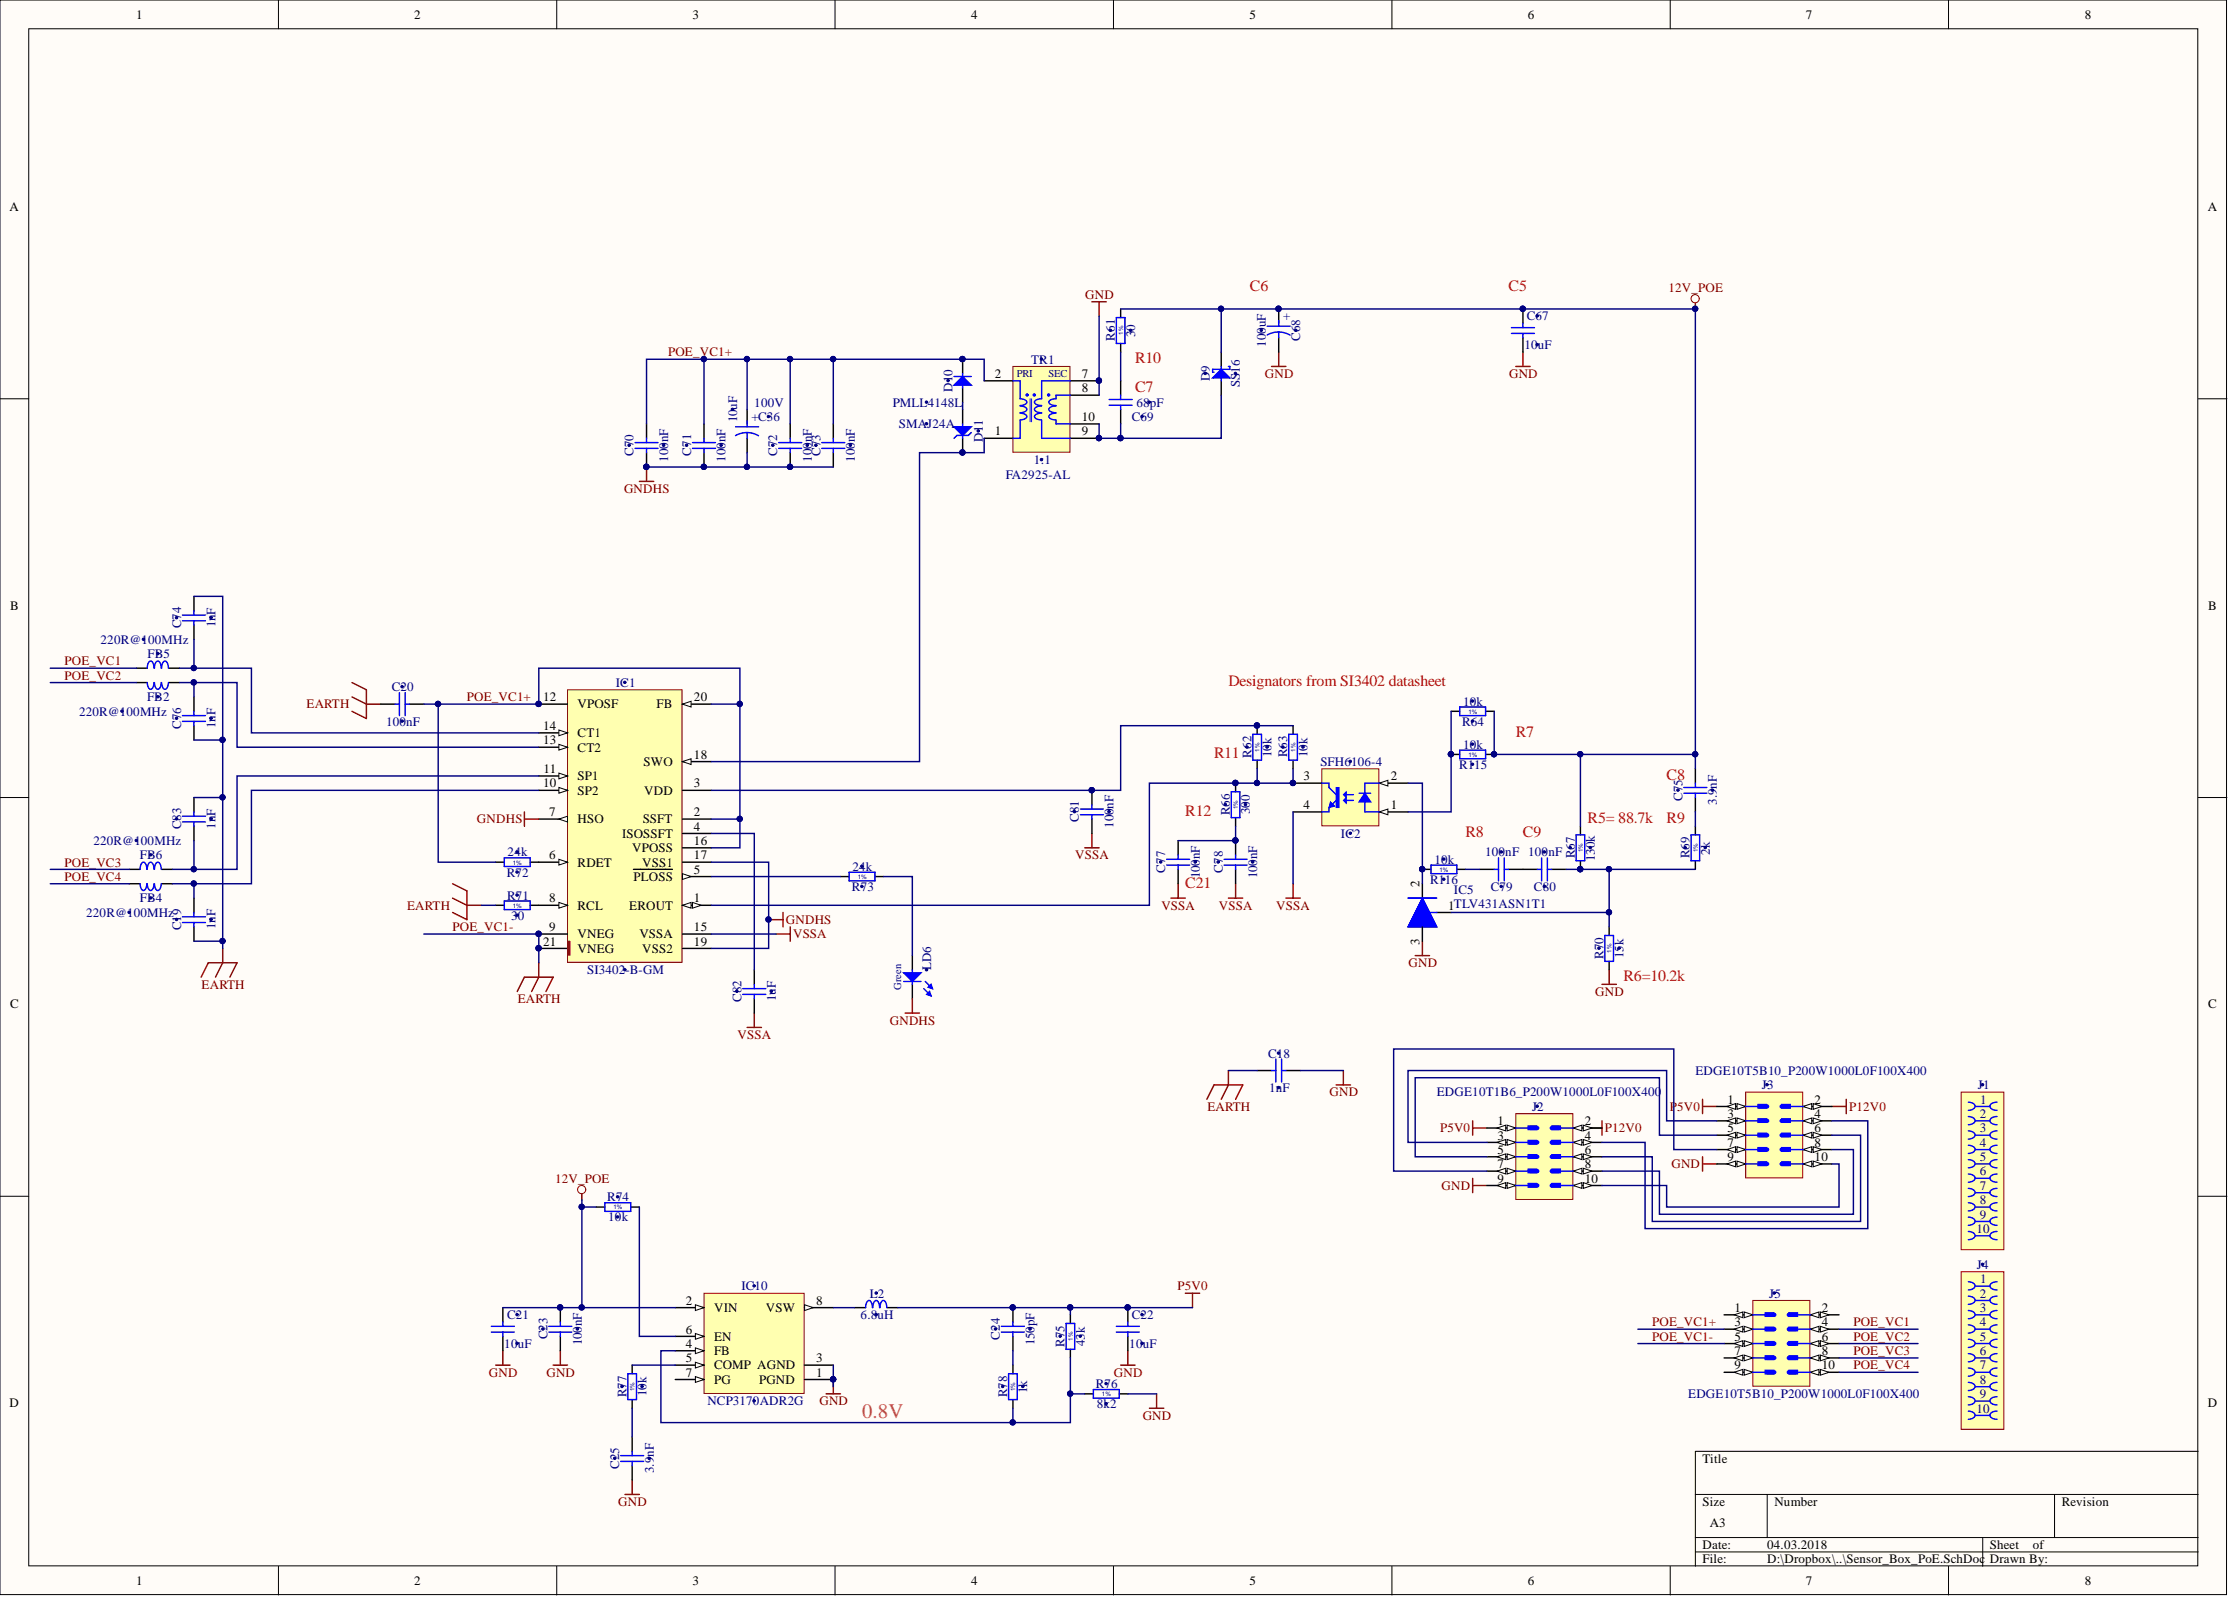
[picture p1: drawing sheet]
<svg xmlns="http://www.w3.org/2000/svg" width="393mm" height="282mm" viewBox="0 0 393 282" stroke-linecap="round" stroke-linejoin="round" font-family="sans-serif">
<defs><g id="words">
<text font-size="3.6" fill="#da2467" x="152.1" y="250.2">0.8V</text>
<g font-size="2.8" fill="#f00">
<text x="220.5" y="51.4">C6</text>
<text x="266.1" y="51.4">C5</text>
<text x="200.2" y="64">R10</text>
<text x="200.2" y="69.1">C7</text>
<text x="216.7" y="121.1">Designators from SI3402 datasheet</text>
<text x="267.4" y="129.9">R7</text>
<text x="214.1" y="133.7">R11</text>
<text x="294" y="137.5">C8</text>
<text x="209.1" y="143.9">R12</text>
<text x="258.5" y="147.7">R8</text>
<text x="268.6" y="147.7">C9</text>
<text x="280" y="145.2">R5= 88.7k</text>
<text x="294" y="145.2">R9</text>
<text x="209.1" y="156.6">C21</text>
<text x="286.4" y="173">R6=10.2k</text>
</g>
<g font-size="2.3">
<text x="24" y="3.3">1</text>
<text x="73.1" y="3.3">2</text>
<text x="122.2" y="3.3">3</text>
<text x="171.3" y="3.3">4</text>
<text x="220.4" y="3.3">5</text>
<text x="269.5" y="3.3">6</text>
<text x="318.6" y="3.3">7</text>
<text x="367.7" y="3.3">8</text>
<text x="1.7" y="37.2">A</text>
<text x="389.4" y="37.2">A</text>
<text x="175.5" y="66.7">2</text>
<text x="190.8" y="66.7">7</text>
<text x="190.8" y="69.2">8</text>
<text x="175.5" y="76.8">1</text>
<text x="190.8" y="74.3">10</text>
<text x="190.8" y="76.8">9</text>
<text x="1.8" y="107.6">B</text>
<text x="389.5" y="107.6">B</text>
<text x="95.8" y="123.7">12</text>
<text x="101.9" y="125">VPOSF</text>
<text x="115.8" y="125">FB</text>
<text x="122.4" y="123.7">20</text>
<text x="95.8" y="131.3">13</text>
<text x="95.8" y="128.8">14</text>
<text x="101.9" y="130">CT1</text>
<text x="95.9" y="136.4">11</text>
<text x="101.9" y="137.6">SP1</text>
<text x="101.9" y="132.6">CT2</text>
<text x="113.5" y="135.1">SWO</text>
<text x="122.4" y="133.8">18</text>
<text x="229.9" y="137.6">3</text>
<text x="245.3" y="137.6">2</text>
<text x="95.8" y="138.9">10</text>
<text x="96.9" y="144">7</text>
<text x="101.9" y="140.2">SP2</text>
<text x="113.6" y="140.2">VDD</text>
<text x="122.4" y="144">2</text>
<text x="122.4" y="138.9">3</text>
<text x="229.9" y="142.7">4</text>
<text x="245.3" y="142.7">1</text>
<text x="101.9" y="145.2">HSO</text>
<text x="109.7" y="147.8">ISOSSFT</text>
<text x="113.4" y="145.2">SSFT</text>
<text x="122.4" y="146.5">4</text>
<text x="122.4" y="149">16</text>
<text x="96.9" y="151.6">6</text>
<text x="101.9" y="152.8">RDET</text>
<text x="111.5" y="150.3">VPOSS</text>
<text x="111.8" y="155.4">PLOSS</text>
<text x="113.3" y="152.8">VSS1</text>
<text x="122.4" y="154.1">5</text>
<text x="122.4" y="151.6">17</text>
<text x="96.9" y="159.2">8</text>
<text x="101.9" y="160.4">RCL</text>
<text x="111" y="160.4">EROUT</text>
<text x="122.4" y="159.2">1</text>
<text x="250.4" y="156.4" transform="rotate(-90 250.4 156.4)">2</text>
<text x="255.5" y="160.4">1TLV431ASN1T1</text>
<text x="95.8" y="166.8">21</text>
<text x="96.9" y="164.2">9</text>
<text x="101.9" y="165.5">VNEG</text>
<text x="112.8" y="165.5">VSSA</text>
<text x="122.4" y="164.2">15</text>
<text x="122.4" y="166.8">19</text>
<text x="250.4" y="166.7" transform="rotate(-90 250.4 166.7)">3</text>
<text x="101.9" y="168">VNEG</text>
<text x="113.3" y="168">VSS2</text>
<text x="1.8" y="177.8">C</text>
<text x="389.5" y="177.8">C</text>
<text x="304.7" y="194.7">1</text>
<text x="304.7" y="197.2">3</text>
<text x="320.1" y="194.7">2</text>
<text x="320.1" y="197.2">4</text>
<text x="264.2" y="198.5">1</text>
<text x="264.2" y="201">3</text>
<text x="264.2" y="203.5">5</text>
<text x="279.5" y="198.5">2</text>
<text x="279.5" y="201">4</text>
<text x="279.5" y="203.5">6</text>
<text x="304.7" y="199.7">5</text>
<text x="304.7" y="202.3">7</text>
<text x="320.1" y="199.7">6</text>
<text x="320.1" y="202.3">8</text>
<text x="264.2" y="206.1">7</text>
<text x="264.2" y="208.6">9</text>
<text x="279.5" y="206.1">8</text>
<text x="279.5" y="208.6">10</text>
<text x="304.7" y="204.8">9</text>
<text x="320.1" y="204.8">10</text>
<text x="121" y="230.1">2</text>
<text x="126" y="231.4">VIN</text>
<text x="135.1" y="231.4">VSW</text>
<text x="143.9" y="230.1">8</text>
<text x="306" y="231.4">1</text>
<text x="306" y="233.9">3</text>
<text x="321.3" y="231.4">2</text>
<text x="321.3" y="233.9">4</text>
<text x="121" y="237.8">4</text>
<text x="121" y="235.2">6</text>
<text x="126" y="239">FB</text>
<text x="126" y="236.5">EN</text>
<text x="306" y="236.5">5</text>
<text x="306" y="239">7</text>
<text x="321.3" y="236.5">6</text>
<text x="321.3" y="239">8</text>
<text x="121" y="242.8">7</text>
<text x="121" y="240.3">5</text>
<text x="126" y="244.1">PG</text>
<text x="126" y="241.6">COMP AGND</text>
<text x="133.9" y="244.1">PGND</text>
<text x="143.9" y="242.8">1</text>
<text x="143.9" y="240.3">3</text>
<text x="306" y="241.6">9</text>
<text x="321.3" y="241.6">10</text>
<text x="1.7" y="248.2">D</text>
<text x="389.4" y="248.2">D</text>
<text x="300.3" y="258">Title</text>
<text x="300.3" y="265.6">Size</text>
<text x="301.6" y="269.4">A3</text>
<text x="313" y="265.6">Number</text>
<text x="363.7" y="265.6">Revision</text>
<text x="300.3" y="273.2">Date:</text>
<text x="300.3" y="275.8">File:</text>
<text x="311.7" y="273.2">04.03.2018</text>
<text x="311.7" y="275.8">D:\Dropbox\..\Sensor_Box_PoE.SchDoc</text>
<text x="351" y="273.2">Sheet</text>
<text x="351" y="275.8">Drawn By:</text>
<text x="358.6" y="273.2">of</text>
<text x="24" y="279.6">1</text>
<text x="73.1" y="279.6">2</text>
<text x="122.2" y="279.6">3</text>
<text x="171.3" y="279.6">4</text>
<text x="220.4" y="279.6">5</text>
<text x="269.5" y="279.6">6</text>
<text x="318.6" y="279.6">7</text>
<text x="367.7" y="279.6">8</text>
</g>
<g font-size="2.3" fill="#800000">
<text x="191.4" y="52.7">GND</text>
<text x="294.3" y="51.5">12V_POE</text>
<text x="117.8" y="62.9">POE_VC1+</text>
<text x="223.1" y="66.7">GND</text>
<text x="266.2" y="66.7">GND</text>
<text x="110.1" y="86.9">GNDHS</text>
<text x="11.4" y="117.4">POE_VC1</text>
<text x="11.4" y="119.9">POE_VC2</text>
<text x="54.1" y="125">EARTH</text>
<text x="82.4" y="123.7">POE_VC1+</text>
<text x="84.1" y="145.2">GNDHS</text>
<text x="11.4" y="152.8">POE_VC3</text>
<text x="11.4" y="155.4">POE_VC4</text>
<text x="189.6" y="151.6">VSSA</text>
<text x="71.8" y="160.4">EARTH</text>
<text x="204.9" y="160.4">VSSA</text>
<text x="215" y="160.4">VSSA</text>
<text x="225.1" y="160.4">VSSA</text>
<text x="79.8" y="164.2">POE_VC1-</text>
<text x="138.6" y="163">GNDHS</text>
<text x="139.9" y="165.5">VSSA</text>
<text x="248.4" y="170.6">GND</text>
<text x="35.6" y="174.4">EARTH</text>
<text x="91.3" y="176.9">EARTH</text>
<text x="281.4" y="175.7">GND</text>
<text x="130.1" y="183.3">VSSA</text>
<text x="157" y="180.7">GNDHS</text>
<text x="213" y="195.9">EARTH</text>
<text x="234.5" y="193.4">GND</text>
<text x="294.6" y="195.9">P5V0</text>
<text x="326.2" y="195.9">P12V0</text>
<text x="254" y="199.7">P5V0</text>
<text x="283.1" y="199.7">P12V0</text>
<text x="97.9" y="208.6">12V_POE</text>
<text x="254.3" y="209.9">GND</text>
<text x="294.8" y="206.1">GND</text>
<text x="207.7" y="227.6">P5V0</text>
<text x="291.4" y="233.9">POE_VC1+</text>
<text x="326.9" y="233.9">POE_VC1</text>
<text x="291.4" y="236.5">POE_VC1-</text>
<text x="326.9" y="236.5">POE_VC2</text>
<text x="326.9" y="239">POE_VC3</text>
<text x="86.2" y="242.8">GND</text>
<text x="96.4" y="242.8">GND</text>
<text x="196.5" y="242.8">GND</text>
<text x="326.9" y="241.6">POE_VC4</text>
<text x="144.5" y="247.9">GND</text>
<text x="201.6" y="250.4">GND</text>
<text x="109.1" y="265.6">GND</text>
</g>
<g font-size="2.3" fill="#000080">
<text x="200.2" y="59.4" transform="rotate(-90 200.2 59.4)">30</text>
<text x="226.3" y="56.5">+</text>
<text x="269.3" y="56.5">C67</text>
<text x="181.9" y="64.1">TR1</text>
<text x="196.7" y="60.1" transform="rotate(-90 196.7 60.1)">R61</text>
<text x="223.3" y="61.2" transform="rotate(-90 223.3 61.2)">100uF</text>
<text x="229.4" y="60.2" transform="rotate(-90 229.4 60.2)">C68</text>
<text x="268.9" y="61.6">10uF</text>
<text x="133" y="71.7">100V</text>
<text x="157.5" y="71.7">PMLL4148L</text>
<text x="168" y="69.1" transform="rotate(-90 168 69.1)">D10</text>
<text x="200.5" y="71.7">68pF</text>
<text x="213.4" y="67.3" transform="rotate(-90 213.4 67.3)">D9</text>
<text x="218.7" y="68.3" transform="rotate(-90 218.7 68.3)">SS16</text>
<text x="130" y="74.5" transform="rotate(-90 130 74.5)">10uF</text>
<text x="132.5" y="74.3">+C36</text>
<text x="158.6" y="75.5">SMAJ24A</text>
<text x="173.3" y="77.9" transform="rotate(-90 173.3 77.9)">D11</text>
<text x="199.6" y="74.3">C69</text>
<text x="111.8" y="80.4" transform="rotate(-90 111.8 80.4)">C70</text>
<text x="117.8" y="81.5" transform="rotate(-90 117.8 81.5)">100nF</text>
<text x="121.9" y="80.4" transform="rotate(-90 121.9 80.4)">C71</text>
<text x="128" y="81.5" transform="rotate(-90 128 81.5)">100nF</text>
<text x="137.1" y="80.4" transform="rotate(-90 137.1 80.4)">C72</text>
<text x="143.2" y="81.5" transform="rotate(-90 143.2 81.5)">100nF</text>
<text x="144.7" y="80.4" transform="rotate(-90 144.7 80.4)">C73</text>
<text x="150.8" y="81.5" transform="rotate(-90 150.8 81.5)">100nF</text>
<text x="182.4" y="81.9">1:1</text>
<text x="177.4" y="84.4">FA2925-AL</text>
<text x="17.7" y="113.6">220R@100MHz</text>
<text x="31.9" y="110.9" transform="rotate(-90 31.9 110.9)">C74</text>
<text x="38" y="110.7" transform="rotate(-90 38 110.7)">1nF</text>
<text x="26" y="116.1">FB5</text>
<text x="25.9" y="123.7">FB2</text>
<text x="69.1" y="121.9">C20</text>
<text x="108.6" y="121.2">IC1</text>
<text x="258.1" y="124.5">10k</text>
<text x="13.9" y="126.2">220R@100MHz</text>
<text x="31.9" y="128.6" transform="rotate(-90 31.9 128.6)">C76</text>
<text x="38" y="128.4" transform="rotate(-90 38 128.4)">1nF</text>
<text x="68.1" y="128">100nF</text>
<text x="257.9" y="128">R64</text>
<text x="220.7" y="133.7" transform="rotate(-90 220.7 133.7)">R62</text>
<text x="224.3" y="133.5" transform="rotate(-90 224.3 133.5)">10k</text>
<text x="227.1" y="133.6" transform="rotate(-90 227.1 133.6)">R63</text>
<text x="230.6" y="133.5" transform="rotate(-90 230.6 133.5)">10k</text>
<text x="232.9" y="135.1">SFH6106-4</text>
<text x="257.4" y="135.6">R115</text>
<text x="258.1" y="132.1">10k</text>
<text x="216.9" y="143.8" transform="rotate(-90 216.9 143.8)">R66</text>
<text x="220.5" y="143.6" transform="rotate(-90 220.5 143.6)">300</text>
<text x="296.8" y="141.3" transform="rotate(-90 296.8 141.3)">C75</text>
<text x="302.8" y="142" transform="rotate(-90 302.8 142)">3.9nF</text>
<text x="16.5" y="149">220R@100MHz</text>
<text x="31.9" y="146.3" transform="rotate(-90 31.9 146.3)">C83</text>
<text x="38" y="146.2" transform="rotate(-90 38 146.2)">1nF</text>
<text x="190.3" y="145" transform="rotate(-90 190.3 145)">C81</text>
<text x="196.4" y="146.1" transform="rotate(-90 196.4 146.1)">100nF</text>
<text x="236.5" y="147.8">IC2</text>
<text x="24.7" y="151.6">FB6</text>
<text x="89.4" y="154.6">R72</text>
<text x="89.5" y="151.1">24k</text>
<text x="150.4" y="153.6">24k</text>
<text x="205.5" y="153.9" transform="rotate(-90 205.5 153.9)">C77</text>
<text x="211.6" y="155" transform="rotate(-90 211.6 155)">100nF</text>
<text x="215.7" y="153.9" transform="rotate(-90 215.7 153.9)">C78</text>
<text x="221.7" y="155" transform="rotate(-90 221.7 155)">100nF</text>
<text x="252.2" y="155.9">R116</text>
<text x="253" y="152.3">10k</text>
<text x="262" y="151.1">100nF 100nF</text>
<text x="277.8" y="151.4" transform="rotate(-90 277.8 151.4)">R67</text>
<text x="281.3" y="151.8" transform="rotate(-90 281.3 151.8)">130k</text>
<text x="298" y="151.4" transform="rotate(-90 298 151.4)">R69</text>
<text x="301.6" y="150.7" transform="rotate(-90 301.6 150.7)">2k</text>
<text x="15.2" y="161.7">220R@100MHz</text>
<text x="24.7" y="159.2">FB4</text>
<text x="89.5" y="158.7">R71</text>
<text x="150.3" y="157.2">R73</text>
<text x="256.5" y="157.7">IC5</text>
<text x="263" y="157.2">C79</text>
<text x="270.6" y="157.2">C80</text>
<text x="31.9" y="164.1" transform="rotate(-90 31.9 164.1)">C19</text>
<text x="38" y="163.9" transform="rotate(-90 38 163.9)">1nF</text>
<text x="90.1" y="162.2">30</text>
<text x="103.6" y="171.9">SI3402-B-GM</text>
<text x="164.2" y="171.1" transform="rotate(-90 164.2 171.1)">LD6</text>
<text x="282.8" y="169.1" transform="rotate(-90 282.8 169.1)">R70</text>
<text x="286.4" y="169" transform="rotate(-90 286.4 169)">15k</text>
<text x="130.8" y="176.8" transform="rotate(-90 130.8 176.8)">C82</text>
<text x="136.9" y="176.6" transform="rotate(-90 136.9 176.6)">1uF</text>
<text x="223.7" y="186.6">C18</text>
<text x="299" y="189.6">EDGE10T5B10_P200W1000L0F100X400</text>
<text x="223.9" y="192.6">1nF</text>
<text x="253.4" y="193.4">EDGE10T1B6_P200W1000L0F100X400</text>
<text x="270.2" y="195.9">J2</text>
<text x="310.8" y="192.1">J3</text>
<text x="348.9" y="192.1">J1</text>
<text x="349.2" y="197.2">2</text>
<text x="349.3" y="194.7">1</text>
<text x="349.2" y="199.7">3</text>
<text x="349.2" y="202.3">4</text>
<text x="349.2" y="204.8">5</text>
<text x="349.2" y="207.3">6</text>
<text x="349.2" y="209.9">7</text>
<text x="107.1" y="211.9">R74</text>
<text x="107.3" y="215.4">10k</text>
<text x="349.2" y="212.4">8</text>
<text x="349.2" y="214.9">9</text>
<text x="348.6" y="217.5">10</text>
<text x="130.8" y="227.6">IC10</text>
<text x="348.7" y="223.8">J4</text>
<text x="349.3" y="226.3">1</text>
<text x="89.5" y="232.7">C21</text>
<text x="151.8" y="232.7">6.8uH</text>
<text x="153.4" y="228.9">L2</text>
<text x="199.6" y="232.7">C22</text>
<text x="312.1" y="228.9">J5</text>
<text x="349.2" y="228.9">2</text>
<text x="349.2" y="231.4">3</text>
<text x="349.2" y="233.9">4</text>
<text x="89" y="237.8">10uF</text>
<text x="96.6" y="236.2" transform="rotate(-90 96.6 236.2)">C23</text>
<text x="102.6" y="237.3" transform="rotate(-90 102.6 237.3)">100nF</text>
<text x="176.4" y="236.3" transform="rotate(-90 176.4 236.3)">C24</text>
<text x="182.5" y="237.3" transform="rotate(-90 182.5 237.3)">150pF</text>
<text x="187.8" y="237.6" transform="rotate(-90 187.8 237.6)">R75</text>
<text x="191.3" y="237.4" transform="rotate(-90 191.3 237.4)">43k</text>
<text x="199.2" y="237.8">10uF</text>
<text x="349.2" y="236.5">5</text>
<text x="349.2" y="239">6</text>
<text x="181.2" y="245.8" transform="rotate(-90 181.2 245.8)">1k</text>
<text x="193.3" y="244.8">R76</text>
<text x="349.2" y="241.6">7</text>
<text x="349.2" y="244.1">8</text>
<text x="110.5" y="246.5" transform="rotate(-90 110.5 246.5)">R77</text>
<text x="114" y="246.3" transform="rotate(-90 114 246.3)">10k</text>
<text x="124.8" y="247.9">NCP3170ADR2G</text>
<text x="177.7" y="246.5" transform="rotate(-90 177.7 246.5)">R78</text>
<text x="193.4" y="248.4">8k2</text>
<text x="297.8" y="246.6">EDGE10T5B10_P200W1000L0F100X400</text>
<text x="348.6" y="249.2">10</text>
<text x="349.2" y="246.6">9</text>
<text x="109.2" y="259.1" transform="rotate(-90 109.2 259.1)">C25</text>
<text x="115.3" y="259.9" transform="rotate(-90 115.3 259.9)">3.9nF</text>
</g>
<g font-size="1.9" fill="#000080">
<text x="179.3" y="66.5">PRI</text>
<text x="184.9" y="66.5">SEC</text>
<text x="159" y="174.6" transform="rotate(-90 159 174.6)">Green</text>
</g>
<g font-size="1.1" fill="#000080">
<text x="198.1" y="59.1" transform="rotate(-90 198.1 59.1)">1%</text>
<text x="259" y="125.9">1%</text>
<text x="222.2" y="132.6" transform="rotate(-90 222.2 132.6)">1%</text>
<text x="228.5" y="132.6" transform="rotate(-90 228.5 132.6)">1%</text>
<text x="259" y="133.5">1%</text>
<text x="218.4" y="142.7" transform="rotate(-90 218.4 142.7)">1%</text>
<text x="90.5" y="152.5">1%</text>
<text x="151.3" y="155">1%</text>
<text x="253.9" y="153.8">1%</text>
<text x="279.2" y="150.3" transform="rotate(-90 279.2 150.3)">1%</text>
<text x="299.5" y="150.3" transform="rotate(-90 299.5 150.3)">1%</text>
<text x="90.5" y="160.1">1%</text>
<text x="284.3" y="168" transform="rotate(-90 284.3 168)">1%</text>
<text x="108.2" y="213.3">1%</text>
<text x="189.2" y="236.5" transform="rotate(-90 189.2 236.5)">1%</text>
<text x="111.9" y="245.4" transform="rotate(-90 111.9 245.4)">1%</text>
<text x="179.1" y="245.4" transform="rotate(-90 179.1 245.4)">1%</text>
<text x="194.4" y="246.3">1%</text>
</g>
</g></defs>
<g fill="#fffcf8" stroke="#000" stroke-width=".18">
<path d="M0 0h392.7v281.3h-392.7z"/>
<path d="M5.1 5.1h382.6v271.1h-382.6z"/>
</g>
<g fill="none" stroke="#000" stroke-width=".18">
<path d="M49.1 0v5.1M98.2 0v5.1M147.3 0v5.1M196.4 0v5.1M245.5 0v5.1M294.6 0v5.1M343.7 0v5.1M0 70.3h5.1M387.7 70.3h5.1M0 140.7h5.1M387.7 140.7h5.1M0 211h5.1"/>
<path d="M387.7 211h5.1M387.7 256h-88.7v20.3M49.1 276.3v5M98.2 276.3v5M147.3 276.3v5M196.4 276.3v5M245.5 276.3v5M294.6 276.3v5M299 263.6h88.7M299 271.2h88.7M299 273.7h88.7M311.7 263.6v7.6"/>
<path d="M343.7 276.3v5M349.7 271.2v5.1M362.4 263.6v7.6"/>
</g>
<g fill="none" stroke="#800000" stroke-width=".25">
<path d="M192.6 53.2h2.5M193.9 53.2v2.6M267.4 64.6h2.5M268.6 62.1v2.5M62.1 120.4l2.5 1.3v5l-2.5-1.2M62.1 122.9l2.5 1.3h2.6M79.8 155.9l2.6 1.3v5l-2.6-1.2M79.8 158.4l2.6 1.3h2.5M191.3 149.5h2.6M192.6 147v2.5M206.5 158.4h2.6M207.8 155.9v2.5"/>
<path d="M216.7 158.4h2.5M217.9 155.9v2.5M226.8 158.4h2.6M228.1 155.9v2.5M91.2 174.9l1.3-2.5h5.1l-1.3 2.5M95 169.8v2.6l-1.2 2.5M133 178.7v2.5M249.6 168.6h2.6M250.9 166v2.6M282.6 173.6h2.5M283.8 171.1v2.5M131.8 181.2h2.5"/>
<path d="M212.9 193.9l1.2-2.5h5.1l-1.3 2.5M216.7 188.8v2.6l-1.3 2.5M235.7 191.4h2.5M237 188.8v2.6"/>
</g>
<path d="M248.4 158.4h5" fill="none" stroke="#00f" stroke-width=".18"/>
<path d="M250.9 158.4l2.5 5.1h-5z" fill="#00f"/>
<path d="M250.9 158.4l2.5 5.1h-5z" fill="none" stroke="#00f" stroke-width=".18"/>
<g fill="none" stroke="#000" stroke-width=".25">
<path d="M250.9 155.9v2.5M250.9 163.5v2.5M253.4 161h2.6M105.2 212.9h1.5M111.3 212.9h1.5M88.7 230.7v2.5M88.7 235.7v2.6M98.8 230.7v2.5M98.8 235.7v2.6M178.7 230.7v2.5M178.7 235.7v2.6M188.8 231.9v1.5"/>
<path d="M188.8 238v1.5M178.7 240.8v1.5M178.7 246.9v1.5M191.3 245.9h1.6M197.4 245.9h1.5"/>
</g>
<g fill="none" stroke="#00f" stroke-width=".25">
<path d="M248.4 158.4h5M250.9 158.4l2.5 5.1h-5zM250.9 161h2.5M106.7 212.2h4.6v1.5h-4.6zM86.7 233.9h4M86.7 235h4M88.7 233.2v.7M88.7 235v.7M96.8 233.9h4.1M96.8 235h4.1M98.8 233.2v.7M98.8 235v.7"/>
<path d="M176.6 233.9h4.1M176.6 235h4.1M178.7 233.2v.7M178.7 235v.7M188 233.4h1.6v4.6h-1.6zM177.9 242.3h1.5v4.6h-1.5zM192.9 245.1h4.5v1.5h-4.5z"/>
</g>
<g fill="none" stroke="#800000" stroke-width=".25">
<path d="M299 53.5v1M224.3 64.6h2.5M225.5 62.1v2.5M259.8 199h2.5M259.8 197.7v2.5M280 199h2.6M282.6 197.7v2.5M300.3 195.2h2.5M300.3 193.9v2.5M323.1 195.2h2.6M325.7 193.9v2.5M102.6 210.6v1"/>
<path d="M259.8 207.8v2.6M259.8 209.1h2.5M300.3 204v2.6M300.3 205.3h2.5M88.7 238.3v2.5M98.8 238.3v2.5M198.9 238.3v2.5M209.1 228.1h2.5M210.3 228.1v2.6M87.4 240.8h2.6M97.6 240.8h2.5M145.7 245.9h2.6"/>
<path d="M147 243.3v2.6M197.7 240.8h2.5M202.7 248.4h2.6M204 245.9v2.5M110.2 263.6h2.6M111.5 261.1v2.5"/>
</g>
<g fill="none" stroke="#800000" stroke-width=".18">
<circle cx="299" cy="52.7" r=".72"/>
<circle cx="102.6" cy="209.8" r=".72"/>
</g>
<g fill="#000080" stroke="#000080" stroke-width=".18">
<circle cx="299" cy="54.5" r=".47"/>
<circle cx="146.9" cy="243.3" r=".47"/>
<circle cx="108.9" cy="211.1" r=".22"/>
<circle cx="108.9" cy="214.6" r=".22"/>
<circle cx="178.6" cy="230.6" r=".47"/>
<circle cx="175.6" cy="234.4" r=".22"/>
<circle cx="181.7" cy="234.4" r=".22"/>
<circle cx="91.2" cy="231.9" r=".22"/>
<circle cx="91.2" cy="237" r=".22"/>
<circle cx="98.8" cy="230.6" r=".47"/>
<circle cx="95.8" cy="234.4" r=".22"/>
<circle cx="101.8" cy="234.4" r=".22"/>
<circle cx="195.1" cy="244" r=".22"/>
<circle cx="195.1" cy="247.6" r=".22"/>
<circle cx="187" cy="235.7" r=".22"/>
<circle cx="190.5" cy="235.7" r=".22"/>
<circle cx="176.9" cy="244.6" r=".22"/>
<circle cx="180.4" cy="244.6" r=".22"/>
</g>
<path d="M124.2 228.1h17.6v17.7h-17.6z" fill="#ffffb0" stroke="#800000" stroke-width=".18"/>
<path d="M119.1 230.7h5.1" fill="none" stroke="#000" stroke-width=".25"/>
<path d="M122.7 230.1l1.5 .6-1.5 .5z" fill="#fffcf8"/>
<path d="M122.7 230.1l1.5 .6-1.5 .5z" fill="none" stroke="#000" stroke-width=".18"/>
<path d="M119.1 238.3h5.1" fill="none" stroke="#000" stroke-width=".25"/>
<path d="M122.7 237.8l1.5 .5-1.5 .5z" fill="#fffcf8"/>
<path d="M122.7 237.8l1.5 .5-1.5 .5z" fill="none" stroke="#000" stroke-width=".18"/>
<path d="M141.9 230.7h5.1" fill="none" stroke="#000" stroke-width=".25"/>
<path d="M141.9 230.1l1.5 .6-1.5 .5z" fill="#fffcf8"/>
<path d="M141.9 230.1l1.5 .6-1.5 .5z" fill="none" stroke="#000" stroke-width=".18"/>
<path d="M119.1 243.3h5.1M141.9 243.3h5.1" fill="none" stroke="#000" stroke-width=".25"/>
<circle cx="146.9" cy="243.3" r=".47" fill="#000080" stroke="#000080" stroke-width=".18"/>
<path d="M122.7 242.8l1.5 .5-1.5 .5z" fill="#fffcf8"/>
<path d="M122.7 242.8l1.5 .5-1.5 .5z" fill="none" stroke="#000" stroke-width=".18"/>
<path d="M119.1 240.8h5.1" fill="none" stroke="#000" stroke-width=".25"/>
<path d="M122.7 240.3l1.5 .5-1.5 .5z" fill="#fffcf8"/>
<path d="M122.7 240.3l1.5 .5-1.5 .5z" fill="none" stroke="#000" stroke-width=".18"/>
<path d="M119.1 235.7h5.1M141.9 240.8h5.1" fill="none" stroke="#000" stroke-width=".25"/>
<path d="M122.7 235.2l1.5 .5-1.5 .5z" fill="#fffcf8"/>
<path d="M122.7 235.2l1.5 .5-1.5 .5z" fill="none" stroke="#000" stroke-width=".18"/>
<g fill="#000080" stroke="#000080" stroke-width=".18">
<circle cx="133" cy="226.8" r=".22"/>
<circle cx="133" cy="247.1" r=".22"/>
<circle cx="146.9" cy="243.3" r=".47"/>
<circle cx="109.7" cy="244.6" r=".22"/>
<circle cx="113.2" cy="244.6" r=".22"/>
<circle cx="108.4" cy="257.2" r=".22"/>
<circle cx="114.5" cy="257.2" r=".22"/>
<circle cx="154.6" cy="228.1" r=".22"/>
<circle cx="154.6" cy="231.9" r=".22"/>
<circle cx="226.3" cy="131.8" r=".22"/>
<circle cx="229.8" cy="131.8" r=".22"/>
<circle cx="221.7" cy="128" r=".47"/>
<circle cx="219.9" cy="131.8" r=".22"/>
<circle cx="223.5" cy="131.8" r=".22"/>
<circle cx="204.7" cy="152" r=".22"/>
<circle cx="210.8" cy="152" r=".22"/>
<circle cx="217.9" cy="148.2" r=".47"/>
<circle cx="214.9" cy="152" r=".22"/>
<circle cx="220.9" cy="152" r=".22"/>
<circle cx="192.6" cy="139.4" r=".47"/>
<circle cx="189.5" cy="143.2" r=".22"/>
<circle cx="195.6" cy="143.2" r=".22"/>
<circle cx="264.8" cy="156.4" r=".22"/>
<circle cx="264.8" cy="150.3" r=".22"/>
<circle cx="272.4" cy="156.4" r=".22"/>
<circle cx="272.4" cy="150.3" r=".22"/>
<circle cx="296" cy="139.4" r=".22"/>
<circle cx="302" cy="139.4" r=".22"/>
<circle cx="297.2" cy="149.5" r=".22"/>
<circle cx="300.8" cy="149.5" r=".22"/>
<circle cx="282" cy="167.3" r=".22"/>
<circle cx="285.6" cy="167.3" r=".22"/>
<circle cx="278.7" cy="153.3" r=".47"/>
<circle cx="277" cy="149.5" r=".22"/>
<circle cx="280.5" cy="149.5" r=".22"/>
<circle cx="217.9" cy="138.1" r=".47"/>
<circle cx="216.1" cy="141.9" r=".22"/>
<circle cx="219.7" cy="141.9" r=".22"/>
<circle cx="130" cy="174.9" r=".22"/>
<circle cx="136.1" cy="174.9" r=".22"/>
<circle cx="91.2" cy="157.9" r=".22"/>
<circle cx="91.2" cy="161.4" r=".22"/>
<circle cx="91.2" cy="153.8" r=".22"/>
<circle cx="91.2" cy="150.3" r=".22"/>
<circle cx="152" cy="156.4" r=".22"/>
<circle cx="152" cy="152.8" r=".22"/>
<circle cx="195.9" cy="58.3" r=".22"/>
<circle cx="199.4" cy="58.3" r=".22"/>
<circle cx="201.4" cy="73.5" r=".22"/>
<circle cx="202.7" cy="70.9" r=".22"/>
</g>
<g fill="none" stroke="#000" stroke-width=".25">
<path d="M197.7 54.5v1.5M197.7 60.6v1.5M197.7 67.2v2.5M197.7 72.2v2.6M215.4 62.1v2.5M215.4 67.2v2.5M192.6 139.4v2.5M217.9 138.1v1.6M221.7 128v1.5M221.7 134.1v1.5M228.1 128v1.5M228.1 134.1v1.5"/>
<path d="M299 135.6v2.5M87.4 159.7h1.6M87.4 152.1h1.6M93.5 159.7h1.5M93.5 152.1h1.5M148.3 154.6h1.5M154.3 154.6h1.6M192.6 144.5v2.5M207.8 148.3v2.5M207.8 153.3v2.6M217.9 144.2v1.5M217.9 148.3v2.5"/>
<path d="M217.9 153.3v2.6M261 153.3h2.6M266.1 153.3h5.1M273.7 153.3h2.5M278.8 145.7v1.6M278.8 151.8v1.5M299 140.7v2.5M299 145.7v1.6M299 151.8v1.5M133 171.1v2.5M133 176.2v2.5M283.8 163.5v1.5"/>
<path d="M283.8 169.6v1.5M150.8 230.7h1.9M156.5 230.7h1.9M111.5 240.8v1.5M111.5 246.9v1.5M111.5 253.5v2.5M111.5 258.5v2.6"/>
</g>
<g fill="none" stroke="#00f" stroke-width=".25">
<path d="M196.9 56h1.5v4.6h-1.5zM195.6 70.5h4.1M195.6 71.5h4.1M197.7 69.7v.8M197.7 71.5v.7M217.2 139.7h1.5v4.5h-1.5zM221 129.5h1.5v4.6h-1.5zM227.3 129.5h1.5v4.6h-1.5zM297 138.9h4.1M297 139.9h4.1M299 138.1v.8M299 139.9v.8"/>
<path d="M89 158.9h4.5v1.5h-4.5zM89 151.3h4.5v1.5h-4.5zM149.8 153.9h4.5v1.5h-4.5zM190.6 142.7h4M190.6 143.7h4M192.6 141.9v.8M192.6 143.7v.8M205.8 151.6h4M205.8 152.6h4M207.8 150.8v.8M207.8 152.6v.7M215.9 151.6h4.1"/>
<path d="M215.9 152.6h4.1M217.9 150.8v.8M217.9 152.6v.7M263.6 153.3h.7M264.3 151.3v4.1M265.3 151.3v4.1M265.3 153.3h.8M271.2 153.3h.7M271.9 151.3v4.1M272.9 153.3h.8M272.9 151.3v4.1M278 147.3h1.5v4.5h-1.5z"/>
<path d="M298.3 147.3h1.5v4.5h-1.5zM131 174.4h4.1M131 175.4h4.1M133 173.6v.8M133 175.4v.8M283.1 165h1.5v4.6h-1.5zM153.9 230.6a1.16 1.16 0 0 0-.6-1.2 1.32 1.32 0 0 0-.6 1.3M155.1 230.6a1.16 1.16 0 0 0-.5-1.2 1.32 1.32 0 0 0-.6 1.3M156.4 230.6a1.16 1.16 0 0 0-.6-1.2 1.32 1.32 0 0 0-.6 1.3M109.5 256.8h4M109.5 257.8h4M110.7 242.3h1.6v4.6h-1.6z"/>
<path d="M111.5 256v.8M111.5 257.8v.7"/>
</g>
<path d="M215.4 65.1l1.5 1.6h-3z" fill="#00f"/>
<path d="M169.8 65.9v2.5M215.4 65.1l1.5 1.6h-3zM215.4 64.6v2.6M216.7 64.6h.2v.5h-3v.6h.2" fill="none" stroke="#00f" stroke-width=".25"/>
<g fill="#000080" stroke="#000080" stroke-width=".18">
<circle cx="212.6" cy="65.9" r=".22"/>
<circle cx="217.9" cy="65.9" r=".22"/>
<circle cx="169.8" cy="63.3" r=".47"/>
</g>
<path d="M169.8 63.4v2.5M169.8 68.4v2.6" fill="none" stroke="#000" stroke-width=".25"/>
<path d="M169.8 66.4l1.5 1.5h-3z" fill="#00f"/>
<path d="M168.3 66.4h3M169.8 66.4l1.5 1.5h-3z" fill="none" stroke="#00f" stroke-width=".25"/>
<g fill="#000080" stroke="#000080" stroke-width=".18">
<circle cx="167.2" cy="67.1" r=".22"/>
<circle cx="163.4" cy="70.9" r=".22"/>
<circle cx="169.8" cy="63.3" r=".47"/>
<circle cx="169.8" cy="79.8" r=".47"/>
</g>
<path d="M169.8 72.2v2.6M169.8 77.3v2.5" fill="none" stroke="#000" stroke-width=".25"/>
<path d="M168.3 75.3h3l-1.5 1.5z" fill="#00f"/>
<g fill="none" stroke="#00f" stroke-width=".25">
<path d="M223.5 57.5h4.1M225.5 58.6l.9 .1 1.2 .4M225.5 58.6h-.8l-1.2 .5M225.5 56.5v1M225.5 58.6v1M266.6 58.8h4.1M266.6 57.8h4.1M268.6 57v.8M268.6 58.8v.8M112 78.1h4.1M112 79.1h4.1M114 77.3v.8"/>
<path d="M114 79.1v.7M122.2 78.1h4M122.2 79.1h4M124.2 77.3v.8M124.2 79.1v.7M137.4 78.1h4M137.4 79.1h4M139.4 77.3v.8M139.4 79.1v.7M145 78.1h4M145 79.1h4M147 77.3v.8"/>
<path d="M147 79.1v.7M168.3 75.3h3l-1.5 1.5zM169.8 74.8v2.5M171.3 76.3l-.5 .5h-2l-.5 .5M27.2 117.9a1.16 1.16 0 0 0-.6-1.3 1.32 1.32 0 0 0-.6 1.3M28.4 117.9a1.16 1.16 0 0 0-.5-1.3 1.32 1.32 0 0 0-.7 1.3M29.7 117.9a1.16 1.16 0 0 0-.6-1.3 1.32 1.32 0 0 0-.6 1.3M32.2 108.5h4M32.2 109.5h4M34.2 107.7v.8M34.2 109.5v.8M27.2 120.4a1.12 1.12 0 0 1-.6 1.2 1.05 1.05 0 0 1-.6-1.2"/>
<path d="M28.4 120.4a1.12 1.12 0 0 1-.5 1.2 1.05 1.05 0 0 1-.7-1.2M29.7 120.4a1.12 1.12 0 0 1-.6 1.2 1.05 1.05 0 0 1-.6-1.2M32.2 126.2h4M32.2 127.2h4M34.2 125.5v.7M34.2 127.2v.8M69.7 124.2h.8M70.5 122.2v4M71.5 122.2v4M71.5 124.2h.7M25.9 153.3a1.16 1.16 0 0 0-.6-1.2 1.32 1.32 0 0 0-.6 1.2M25.9 155.9a1.12 1.12 0 0 1-.6 1.2 1.05 1.05 0 0 1-.6-1.2"/>
<path d="M27.2 153.3a1.16 1.16 0 0 0-.6-1.2 1.32 1.32 0 0 0-.6 1.2M27.2 155.9a1.12 1.12 0 0 1-.6 1.2 1.05 1.05 0 0 1-.6-1.2M28.4 153.3a1.16 1.16 0 0 0-.5-1.2 1.32 1.32 0 0 0-.7 1.2M28.4 155.9a1.12 1.12 0 0 1-.5 1.2 1.05 1.05 0 0 1-.7-1.2M32.2 144h4M32.2 145h4M34.2 143.2v.8M34.2 145v.7M32.2 161.7h4M32.2 162.7h4M34.2 161v.7M34.2 162.7v.8"/>
<path d="M163 174.4l1.2 1.3M163.2 173.1l1.3 1.3M224.3 188.8h.7M225 186.8v4.1M226.1 186.8v4.1M226.1 188.8h.7M196.9 235h4.1M196.9 233.9h4.1M198.9 233.2v.7M198.9 235v.7"/>
</g>
<g fill="#000080" stroke="#000080" stroke-width=".18">
<circle cx="172.5" cy="76" r=".22"/>
<circle cx="163.4" cy="74.7" r=".22"/>
<circle cx="169.8" cy="79.8" r=".47"/>
<circle cx="114" cy="82.3" r=".47"/>
<circle cx="111" cy="78.5" r=".22"/>
<circle cx="117" cy="78.5" r=".22"/>
<circle cx="124.1" cy="82.3" r=".47"/>
<circle cx="121.1" cy="78.5" r=".22"/>
<circle cx="127.2" cy="78.5" r=".22"/>
<circle cx="139.3" cy="82.3" r=".47"/>
<circle cx="136.3" cy="78.5" r=".22"/>
<circle cx="142.4" cy="78.5" r=".22"/>
<circle cx="143.9" cy="78.5" r=".22"/>
<circle cx="150" cy="78.5" r=".22"/>
<circle cx="70.9" cy="121.1" r=".22"/>
<circle cx="70.9" cy="127.2" r=".22"/>
<circle cx="268.6" cy="54.5" r=".47"/>
<circle cx="271.1" cy="55.7" r=".22"/>
<circle cx="271.1" cy="60.8" r=".22"/>
<circle cx="225.5" cy="54.5" r=".47"/>
<circle cx="228.6" cy="58.3" r=".22"/>
<circle cx="222.5" cy="58.3" r=".22"/>
<circle cx="27.8" cy="115.3" r=".22"/>
<circle cx="25.3" cy="112.8" r=".22"/>
<circle cx="26.6" cy="150.8" r=".22"/>
<circle cx="24" cy="148.2" r=".22"/>
<circle cx="26.6" cy="158.4" r=".22"/>
<circle cx="22.8" cy="160.9" r=".22"/>
<circle cx="27.8" cy="122.9" r=".22"/>
<circle cx="21.5" cy="125.4" r=".22"/>
<circle cx="31.1" cy="109" r=".22"/>
<circle cx="37.2" cy="109" r=".22"/>
<circle cx="31.1" cy="126.7" r=".22"/>
<circle cx="37.2" cy="126.7" r=".22"/>
<circle cx="31.1" cy="144.4" r=".22"/>
<circle cx="37.2" cy="144.4" r=".22"/>
<circle cx="31.1" cy="162.2" r=".22"/>
<circle cx="37.2" cy="162.2" r=".22"/>
<circle cx="225.5" cy="185.8" r=".22"/>
<circle cx="225.5" cy="191.8" r=".22"/>
<circle cx="198.9" cy="230.6" r=".47"/>
<circle cx="201.4" cy="231.9" r=".22"/>
<circle cx="201.4" cy="237" r=".22"/>
</g>
<g fill="none" stroke="#000" stroke-width=".25">
<path d="M225.5 54.5v2.5M225.5 59.6v2.5M268.6 54.5v2.5M268.6 59.6v2.5M114 74.8v2.5M114 79.8v2.6M124.2 74.8v2.5M124.2 79.8v2.6M139.4 74.8v2.5M139.4 79.8v2.6M147 74.8v2.5M147 79.8v2.6"/>
<path d="M24.1 117.9h1.9M29.8 117.9h1.9M34.2 105.2v2.5M34.2 110.3v2.5M24.1 120.4h1.9M29.8 120.4h1.9M34.2 122.9v2.6M34.2 128v2.5M67.2 124.2h2.5M72.2 124.2h2.6M22.8 153.3h1.9M22.8 155.9h1.9"/>
<path d="M28.5 153.3h1.9M28.5 155.9h1.9M34.2 140.7v2.5M34.2 145.7v2.6M34.2 158.4v2.6M34.2 163.5v2.5M221.7 188.8h2.6M226.8 188.8h2.6M198.9 230.7v2.5M198.9 235.7v2.6"/>
</g>
<path d="M35.5 172.4l1.2-2.6h5.1l-1.3 2.6M39.3 167.3v2.5l-1.3 2.6" fill="none" stroke="#800000" stroke-width=".25"/>
<path d="M164 174.9l.2 .8-.7-.3z" fill="#00f"/>
<path d="M164 174.9l.2 .8-.7-.3z" fill="none" stroke="#00f" stroke-width=".25"/>
<path d="M164.2 173.6l.3 .8-.8-.3z" fill="#00f"/>
<path d="M160.9 171.1v2.5M164.2 173.6l.3 .8-.8-.3z" fill="none" stroke="#00f" stroke-width=".25"/>
<path d="M160.9 168.6v2.5M160.9 173.6v2.6" fill="none" stroke="#000" stroke-width=".25"/>
<path d="M159.4 171.6h3l-1.5 1.5z" fill="#00f"/>
<path d="M129.8 75.3h4M131.8 76.3l.8 .1 1.2 .5M131.8 76.3l-1.3 .2-.8 .3M131.8 74.3v1M131.8 76.3v1M257.5 132.3h4.5v1.5h-4.5zM257.5 124.7h4.5v1.5h-4.5zM252.4 152.6h4.6v1.5h-4.6zM159.4 171.6h3l-1.5 1.5zM159.4 173.1h3" fill="none" stroke="#00f" stroke-width=".25"/>
<g fill="#000080" stroke="#000080" stroke-width=".18">
<circle cx="163.4" cy="171.1" r=".22"/>
<circle cx="263.5" cy="133" r=".47"/>
<circle cx="255.9" cy="133" r=".47"/>
<circle cx="259.7" cy="134.8" r=".22"/>
<circle cx="259.7" cy="131.3" r=".22"/>
<circle cx="259.7" cy="127.2" r=".22"/>
<circle cx="259.7" cy="123.7" r=".22"/>
<circle cx="250.9" cy="153.3" r=".47"/>
<circle cx="254.7" cy="155.1" r=".22"/>
<circle cx="254.7" cy="151.5" r=".22"/>
<circle cx="135.5" cy="73.5" r=".22"/>
<circle cx="129.2" cy="72.2" r=".22"/>
</g>
<path d="M131.8 72.2v2.6M131.8 77.3v2.5M256 133.1h1.5M256 125.5h1.5M262 133.1h1.6M262 125.5h1.6M250.9 153.3h1.5M257 153.3h1.5" fill="none" stroke="#000" stroke-width=".25"/>
<path d="M178.7 64.6h10v15.2h-10z" fill="#ffffb0" stroke="#800000" stroke-width=".18"/>
<path d="M173.6 67.2h5.1M173.6 77.3h5.1M188.8 67.2h5.1M188.8 69.7h5.1M188.8 77.3h5.1M188.8 74.8h5.1" fill="none" stroke="#000" stroke-width=".25"/>
<g fill="#000080" stroke="#000080" stroke-width=".18">
<circle cx="193.8" cy="67.1" r=".47"/>
<circle cx="193.8" cy="77.3" r=".47"/>
<circle cx="183.7" cy="63.3" r=".22"/>
<circle cx="183.7" cy="81.1" r=".22"/>
</g>
<path d="M178.7 67.2h1.2v3.1a1.11 1.11 0 0 1 1.2 .6 1.06 1.06 0 0 1-1.2 .6M179.9 71.6a1.11 1.11 0 0 1 1.2 .6 1.06 1.06 0 0 1-1.2 .6M179.9 72.9a1.11 1.11 0 0 1 1.2 .6 1.06 1.06 0 0 1-1.2 .6M179.9 74.1v3.2h-1.2M183.7 72.9a1.17 1.17 0 0 0-1.2 .6 1.31 1.31 0 0 0 1.2 .6M183.7 71.6a1.17 1.17 0 0 0-1.2 .6 1.31 1.31 0 0 0 1.2 .6M183.7 74.1v3.2h5.1M186.3 72.9a1.17 1.17 0 0 0-1.3 .6 1.31 1.31 0 0 0 1.3 .6M186.3 71.6a1.17 1.17 0 0 0-1.3 .6 1.31 1.31 0 0 0 1.3 .6M186.3 74.1v.7h2.5M188.8 69.7h-2.5v.6a1.17 1.17 0 0 0-1.3 .6 1.31 1.31 0 0 0 1.3 .6M188.8 67.2h-5.1v3.1a1.17 1.17 0 0 0-1.2 .6 1.31 1.31 0 0 0 1.2 .6" fill="none" stroke="#00f" stroke-width=".25"/>
<g fill="#00f" stroke="#00f" stroke-width=".18">
<circle cx="185" cy="69.7" r=".22"/>
<circle cx="182.4" cy="69.7" r=".22"/>
<circle cx="181.2" cy="69.7" r=".22"/>
</g>
<path d="M181.7 70.3v4.1M182 70.3v4.1" fill="none" stroke="#00f" stroke-width=".18"/>
<path d="M233.2 135.6h10v10.1h-10z" fill="#ffffb0" stroke="#800000" stroke-width=".18"/>
<path d="M243.3 143.2h5.1" fill="none" stroke="#000" stroke-width=".25"/>
<path d="M243.3 143.2l1.5-.5v1z" fill="#fffcf8"/>
<path d="M243.3 143.2l1.5-.5v1z" fill="none" stroke="#000" stroke-width=".18"/>
<path d="M243.3 138.1h5.1" fill="none" stroke="#000" stroke-width=".25"/>
<path d="M243.3 138.1l1.5-.5v1z" fill="#fffcf8"/>
<path d="M243.3 138.1l1.5-.5v1z" fill="none" stroke="#000" stroke-width=".18"/>
<path d="M228.1 138.1h5.1M228.1 143.2h5.1" fill="none" stroke="#000" stroke-width=".25"/>
<circle cx="228" cy="138.1" r=".47" fill="#000080" stroke="#000080" stroke-width=".18"/>
<path d="M240.8 138.1v5.1M237.5 141.2h1.2M237.5 140.2h1.2" fill="none" stroke="#00f" stroke-width=".25"/>
<path d="M240.8 139.9l1 1.5h-2.1z" fill="#00f"/>
<path d="M239.7 139.9h2.1M240.8 139.9l1 1.5h-2.1zM240.8 138.1h2.5M240.8 143.2h2.5" fill="none" stroke="#00f" stroke-width=".25"/>
<path d="M237.5 139.7v1l-.5-.5z" fill="#00f"/>
<path d="M237.5 139.7v1l-.5-.5z" fill="none" stroke="#00f" stroke-width=".18"/>
<path d="M237.5 140.7v1l-.5-.5z" fill="#00f"/>
<path d="M237.5 140.7v1l-.5-.5z" fill="none" stroke="#00f" stroke-width=".18"/>
<path d="M234.7 141.4l.7 .8-1 .3z" fill="#00f"/>
<path d="M234.7 141.4l.7 .8-1 .3z" fill="none" stroke="#00f" stroke-width=".18"/>
<path d="M235.7 138.9h.5v3.6h-.5z" fill-rule="evenodd" fill="#00f"/>
<path d="M235.7 138.9h.5v3.6h-.5z" fill="none" stroke="#00f" stroke-width=".18"/>
<path d="M233.2 138.1h1.2v.8l1.5 1.5M235.9 140.9l-1.5 1.6v.7h-1.2" fill="none" stroke="#00f" stroke-width=".25"/>
<g fill="#000080" stroke="#000080" stroke-width=".18">
<circle cx="238.2" cy="147" r=".22"/>
<circle cx="238.2" cy="134.3" r=".22"/>
<circle cx="228" cy="138.1" r=".47"/>
</g>
<path d="M345.9 192.6h7.6v27.8h-7.6z" fill="#ffffb0" stroke="#800000" stroke-width=".18"/>
<g fill="none" stroke="#00f" stroke-width=".25">
<path d="M347.2 194.4a1.09 1.09 0 0 1 1.2 .7 1.05 1.05 0 0 1-1.2 .8M347.2 196.9a1.09 1.09 0 0 1 1.2 .7 1.05 1.05 0 0 1-1.2 .8M347.2 199.5a1.09 1.09 0 0 1 1.2 .7 1.05 1.05 0 0 1-1.2 .7M348.5 195.2h2.5M348.5 197.7h2.5M352.3 194.4a1.13 1.13 0 0 0-1.3 .7 1.23 1.23 0 0 0 1.3 .8M352.3 196.9a1.13 1.13 0 0 0-1.3 .7 1.23 1.23 0 0 0 1.3 .8M352.3 199.5a1.13 1.13 0 0 0-1.3 .7 1.23 1.23 0 0 0 1.3 .7M347.2 202a1.09 1.09 0 0 1 1.2 .7 1.05 1.05 0 0 1-1.2 .8M347.2 204.5a1.09 1.09 0 0 1 1.2 .7 1.05 1.05 0 0 1-1.2 .8M347.2 207.1a1.09 1.09 0 0 1 1.2 .7 1.05 1.05 0 0 1-1.2 .7M347.2 209.6a1.09 1.09 0 0 1 1.2 .7 1.05 1.05 0 0 1-1.2 .8"/>
<path d="M347.2 212.2a1.09 1.09 0 0 1 1.2 .7 1.05 1.05 0 0 1-1.2 .7M347.2 214.7a1.09 1.09 0 0 1 1.2 .7 1.05 1.05 0 0 1-1.2 .7M347.2 217.2a1.09 1.09 0 0 1 1.2 .7 1.05 1.05 0 0 1-1.2 .8M348.5 200.2h2.5M348.5 205.3h2.5M348.5 202.8h2.5M348.5 207.8h2.5M348.5 212.9h2.5M348.5 210.4h2.5M348.5 215.4h2.5M348.5 218h2.5M352.3 202a1.13 1.13 0 0 0-1.3 .7 1.23 1.23 0 0 0 1.3 .8"/>
<path d="M352.3 204.5a1.13 1.13 0 0 0-1.3 .7 1.23 1.23 0 0 0 1.3 .8M352.3 207.1a1.13 1.13 0 0 0-1.3 .7 1.23 1.23 0 0 0 1.3 .7M352.3 209.6a1.13 1.13 0 0 0-1.3 .7 1.23 1.23 0 0 0 1.3 .8M352.3 212.2a1.13 1.13 0 0 0-1.3 .7 1.23 1.23 0 0 0 1.3 .7M352.3 214.7a1.13 1.13 0 0 0-1.3 .7 1.23 1.23 0 0 0 1.3 .7M352.3 217.2a1.13 1.13 0 0 0-1.3 .7 1.23 1.23 0 0 0 1.3 .8"/>
</g>
<circle cx="349.7" cy="191.3" r=".22" fill="#000080" stroke="#000080" stroke-width=".18"/>
<path d="M267.4 196.4h10v15.2h-10z" fill="#ffffb0" stroke="#800000" stroke-width=".18"/>
<path d="M262.3 199h5.1" fill="none" stroke="#000" stroke-width=".25"/>
<path d="M265.8 198.5l1.6 .5-1.6 .5z" fill="#fffcf8"/>
<path d="M265.8 198.5l1.6 .5-1.6 .5z" fill="none" stroke="#000" stroke-width=".18"/>
<path d="M264.1 199l1.5-.5v1z" fill="#fffcf8"/>
<path d="M264.1 199l1.5-.5v1z" fill="none" stroke="#000" stroke-width=".18"/>
<path d="M277.5 199h5.1" fill="none" stroke="#000" stroke-width=".25"/>
<path d="M277.5 199l1.5-.5v1z" fill="#fffcf8"/>
<path d="M277.5 199l1.5-.5v1z" fill="none" stroke="#000" stroke-width=".18"/>
<path d="M279.3 198.5l1.5 .5-1.5 .5z" fill="#fffcf8"/>
<path d="M279.3 198.5l1.5 .5-1.5 .5z" fill="none" stroke="#000" stroke-width=".18"/>
<path d="M262.3 201.5h5.1" fill="none" stroke="#000" stroke-width=".25"/>
<path d="M265.8 201l1.6 .5-1.6 .5z" fill="#fffcf8"/>
<path d="M265.8 201l1.6 .5-1.6 .5z" fill="none" stroke="#000" stroke-width=".18"/>
<path d="M264.1 201.5l1.5-.5v1z" fill="#fffcf8"/>
<path d="M264.1 201.5l1.5-.5v1z" fill="none" stroke="#000" stroke-width=".18"/>
<path d="M277.5 201.5h5.1" fill="none" stroke="#000" stroke-width=".25"/>
<path d="M277.5 201.5l1.5-.5v1z" fill="#fffcf8"/>
<path d="M277.5 201.5l1.5-.5v1z" fill="none" stroke="#000" stroke-width=".18"/>
<path d="M279.3 201l1.5 .5-1.5 .5z" fill="#fffcf8"/>
<path d="M279.3 201l1.5 .5-1.5 .5z" fill="none" stroke="#000" stroke-width=".18"/>
<path d="M262.3 204h5.1" fill="none" stroke="#000" stroke-width=".25"/>
<path d="M265.8 203.5l1.6 .5-1.6 .5z" fill="#fffcf8"/>
<path d="M265.8 203.5l1.6 .5-1.6 .5z" fill="none" stroke="#000" stroke-width=".18"/>
<path d="M264.1 204l1.5-.5v1z" fill="#fffcf8"/>
<path d="M264.1 204l1.5-.5v1z" fill="none" stroke="#000" stroke-width=".18"/>
<path d="M277.5 204h5.1" fill="none" stroke="#000" stroke-width=".25"/>
<path d="M277.5 204l1.5-.5v1z" fill="#fffcf8"/>
<path d="M277.5 204l1.5-.5v1z" fill="none" stroke="#000" stroke-width=".18"/>
<path d="M279.3 203.5l1.5 .5-1.5 .5z" fill="#fffcf8"/>
<path d="M279.3 203.5l1.5 .5-1.5 .5z" fill="none" stroke="#000" stroke-width=".18"/>
<path d="M262.3 206.6h5.1" fill="none" stroke="#000" stroke-width=".25"/>
<path d="M265.8 206.1l1.6 .5-1.6 .5z" fill="#fffcf8"/>
<path d="M265.8 206.1l1.6 .5-1.6 .5z" fill="none" stroke="#000" stroke-width=".18"/>
<path d="M264.1 206.6l1.5-.5v1z" fill="#fffcf8"/>
<path d="M264.1 206.6l1.5-.5v1z" fill="none" stroke="#000" stroke-width=".18"/>
<path d="M277.5 206.6h5.1" fill="none" stroke="#000" stroke-width=".25"/>
<path d="M277.5 206.6l1.5-.5v1z" fill="#fffcf8"/>
<path d="M277.5 206.6l1.5-.5v1z" fill="none" stroke="#000" stroke-width=".18"/>
<path d="M279.3 206.1l1.5 .5-1.5 .5z" fill="#fffcf8"/>
<path d="M279.3 206.1l1.5 .5-1.5 .5z" fill="none" stroke="#000" stroke-width=".18"/>
<path d="M262.3 209.1h5.1" fill="none" stroke="#000" stroke-width=".25"/>
<path d="M265.8 208.6l1.6 .5-1.6 .5z" fill="#fffcf8"/>
<path d="M265.8 208.6l1.6 .5-1.6 .5z" fill="none" stroke="#000" stroke-width=".18"/>
<path d="M264.1 209.1l1.5-.5v1z" fill="#fffcf8"/>
<path d="M264.1 209.1l1.5-.5v1z" fill="none" stroke="#000" stroke-width=".18"/>
<path d="M277.5 209.1h5.1" fill="none" stroke="#000" stroke-width=".25"/>
<path d="M277.5 209.1l1.5-.5v1z" fill="#fffcf8"/>
<path d="M277.5 209.1l1.5-.5v1z" fill="none" stroke="#000" stroke-width=".18"/>
<path d="M279.3 208.6l1.5 .5-1.5 .5z" fill="#fffcf8"/>
<path d="M279.3 208.6l1.5 .5-1.5 .5z" fill="none" stroke="#000" stroke-width=".18"/>
<path d="M267.4 199h2.5M275 199h2.5M267.4 204h2.5M267.4 201.5h2.5M267.4 206.6h2.5M267.4 209.1h2.5M275 204h2.5M275 201.5h2.5M275 206.6h2.5M275 209.1h2.5" fill="none" stroke="#00f" stroke-width=".25"/>
<path d="M269.9 199h1.3M273.7 199h1.3M269.9 201.5h1.3M269.9 204h1.3M269.9 206.6h1.3M269.9 209.1h1.3M273.7 201.5h1.3M273.7 204h1.3M273.7 206.6h1.3M273.7 209.1h1.3" fill="none" stroke="#00f" stroke-width=".76"/>
<g fill="#00f" stroke="#00f" stroke-width=".18">
<path d="M269.5 198.6h1.6v.7h-1.6z"/>
<path d="M269.5 201.1h1.6v.7h-1.6z"/>
<path d="M269.5 203.7h1.6v.6h-1.6z"/>
<path d="M269.5 206.2h1.6v.7h-1.6z"/>
<path d="M269.5 208.7h1.6v.7h-1.6z"/>
<path d="M273.7 198.6h1.6v.7h-1.6z"/>
<path d="M273.7 201.1h1.6v.7h-1.6z"/>
<path d="M273.7 203.7h1.6v.6h-1.6z"/>
<path d="M273.7 206.2h1.6v.7h-1.6z"/>
<path d="M273.7 208.7h1.6v.7h-1.6z"/>
</g>
<circle cx="271.1" cy="195.1" r=".22" fill="#000080" stroke="#000080" stroke-width=".18"/>
<path d="M345.9 224.3h7.6v27.8h-7.6z" fill="#ffffb0" stroke="#800000" stroke-width=".18"/>
<g fill="none" stroke="#00f" stroke-width=".25">
<path d="M347.2 226.1a1.09 1.09 0 0 1 1.2 .7 1.05 1.05 0 0 1-1.2 .7M347.2 228.6a1.09 1.09 0 0 1 1.2 .7 1.05 1.05 0 0 1-1.2 .8M347.2 231.2a1.09 1.09 0 0 1 1.2 .7 1.05 1.05 0 0 1-1.2 .7M347.2 233.7a1.09 1.09 0 0 1 1.2 .7 1.05 1.05 0 0 1-1.2 .7M347.2 236.2a1.09 1.09 0 0 1 1.2 .7 1.05 1.05 0 0 1-1.2 .8M347.2 238.8a1.09 1.09 0 0 1 1.2 .7 1.05 1.05 0 0 1-1.2 .7M348.5 226.9h2.5M348.5 229.4h2.5M348.5 231.9h2.5M348.5 237h2.5M348.5 234.5h2.5M348.5 239.5h2.5"/>
<path d="M352.3 226.1a1.13 1.13 0 0 0-1.3 .7 1.23 1.23 0 0 0 1.3 .7M352.3 228.6a1.13 1.13 0 0 0-1.3 .7 1.23 1.23 0 0 0 1.3 .8M352.3 231.2a1.13 1.13 0 0 0-1.3 .7 1.23 1.23 0 0 0 1.3 .7M352.3 233.7a1.13 1.13 0 0 0-1.3 .7 1.23 1.23 0 0 0 1.3 .7M352.3 236.2a1.13 1.13 0 0 0-1.3 .7 1.23 1.23 0 0 0 1.3 .8M352.3 238.8a1.13 1.13 0 0 0-1.3 .7 1.23 1.23 0 0 0 1.3 .7M347.2 241.3a1.09 1.09 0 0 1 1.2 .7 1.05 1.05 0 0 1-1.2 .7M347.2 243.8a1.09 1.09 0 0 1 1.2 .7 1.05 1.05 0 0 1-1.2 .8M347.2 246.4a1.09 1.09 0 0 1 1.2 .7 1.05 1.05 0 0 1-1.2 .7M347.2 248.9a1.09 1.09 0 0 1 1.2 .7 1.05 1.05 0 0 1-1.2 .7M348.5 244.6h2.5M348.5 242.1h2.5"/>
<path d="M348.5 247.1h2.5M348.5 249.7h2.5M352.3 241.3a1.13 1.13 0 0 0-1.3 .7 1.23 1.23 0 0 0 1.3 .7M352.3 243.8a1.13 1.13 0 0 0-1.3 .7 1.23 1.23 0 0 0 1.3 .8M352.3 246.4a1.13 1.13 0 0 0-1.3 .7 1.23 1.23 0 0 0 1.3 .7M352.3 248.9a1.13 1.13 0 0 0-1.3 .7 1.23 1.23 0 0 0 1.3 .7"/>
</g>
<circle cx="349.7" cy="223" r=".22" fill="#000080" stroke="#000080" stroke-width=".18"/>
<path d="M309.2 229.4h10v15.1h-10z" fill="#ffffb0" stroke="#800000" stroke-width=".18"/>
<path d="M304.1 231.9h5.1" fill="none" stroke="#000" stroke-width=".25"/>
<path d="M307.7 231.4l1.5 .5-1.5 .5z" fill="#fffcf8"/>
<path d="M307.7 231.4l1.5 .5-1.5 .5z" fill="none" stroke="#000" stroke-width=".18"/>
<path d="M305.9 231.9l1.5-.5v1z" fill="#fffcf8"/>
<path d="M305.9 231.9l1.5-.5v1z" fill="none" stroke="#000" stroke-width=".18"/>
<path d="M319.3 231.9h5.1" fill="none" stroke="#000" stroke-width=".25"/>
<path d="M319.3 231.9l1.5-.5v1z" fill="#fffcf8"/>
<path d="M319.3 231.9l1.5-.5v1z" fill="none" stroke="#000" stroke-width=".18"/>
<path d="M321.1 231.4l1.5 .5-1.5 .5z" fill="#fffcf8"/>
<path d="M321.1 231.4l1.5 .5-1.5 .5z" fill="none" stroke="#000" stroke-width=".18"/>
<path d="M304.1 234.5h5.1" fill="none" stroke="#000" stroke-width=".25"/>
<path d="M307.7 233.9l1.5 .6-1.5 .5z" fill="#fffcf8"/>
<path d="M307.7 233.9l1.5 .6-1.5 .5z" fill="none" stroke="#000" stroke-width=".18"/>
<path d="M305.9 234.5l1.5-.6v1.1z" fill="#fffcf8"/>
<path d="M305.9 234.5l1.5-.6v1.1z" fill="none" stroke="#000" stroke-width=".18"/>
<path d="M319.3 234.5h5.1" fill="none" stroke="#000" stroke-width=".25"/>
<path d="M319.3 234.5l1.5-.6v1.1z" fill="#fffcf8"/>
<path d="M319.3 234.5l1.5-.6v1.1z" fill="none" stroke="#000" stroke-width=".18"/>
<path d="M321.1 233.9l1.5 .6-1.5 .5z" fill="#fffcf8"/>
<path d="M321.1 233.9l1.5 .6-1.5 .5z" fill="none" stroke="#000" stroke-width=".18"/>
<path d="M304.1 237h5.1" fill="none" stroke="#000" stroke-width=".25"/>
<path d="M307.7 236.5l1.5 .5-1.5 .5z" fill="#fffcf8"/>
<path d="M307.7 236.5l1.5 .5-1.5 .5z" fill="none" stroke="#000" stroke-width=".18"/>
<path d="M305.9 237l1.5-.5v1z" fill="#fffcf8"/>
<path d="M305.9 237l1.5-.5v1z" fill="none" stroke="#000" stroke-width=".18"/>
<path d="M319.3 237h5.1" fill="none" stroke="#000" stroke-width=".25"/>
<path d="M319.3 237l1.5-.5v1z" fill="#fffcf8"/>
<path d="M319.3 237l1.5-.5v1z" fill="none" stroke="#000" stroke-width=".18"/>
<path d="M321.1 236.5l1.5 .5-1.5 .5z" fill="#fffcf8"/>
<path d="M321.1 236.5l1.5 .5-1.5 .5z" fill="none" stroke="#000" stroke-width=".18"/>
<path d="M304.1 239.5h5.1" fill="none" stroke="#000" stroke-width=".25"/>
<path d="M307.7 239l1.5 .5-1.5 .5z" fill="#fffcf8"/>
<path d="M307.7 239l1.5 .5-1.5 .5z" fill="none" stroke="#000" stroke-width=".18"/>
<path d="M305.9 239.5l1.5-.5v1z" fill="#fffcf8"/>
<path d="M305.9 239.5l1.5-.5v1z" fill="none" stroke="#000" stroke-width=".18"/>
<path d="M319.3 239.5h5.1" fill="none" stroke="#000" stroke-width=".25"/>
<path d="M319.3 239.5l1.5-.5v1z" fill="#fffcf8"/>
<path d="M319.3 239.5l1.5-.5v1z" fill="none" stroke="#000" stroke-width=".18"/>
<path d="M321.1 239l1.5 .5-1.5 .5z" fill="#fffcf8"/>
<path d="M321.1 239l1.5 .5-1.5 .5z" fill="none" stroke="#000" stroke-width=".18"/>
<path d="M304.1 242.1h5.1" fill="none" stroke="#000" stroke-width=".25"/>
<path d="M307.7 241.6l1.5 .5-1.5 .5z" fill="#fffcf8"/>
<path d="M307.7 241.6l1.5 .5-1.5 .5z" fill="none" stroke="#000" stroke-width=".18"/>
<path d="M305.9 242.1l1.5-.5v1z" fill="#fffcf8"/>
<path d="M305.9 242.1l1.5-.5v1z" fill="none" stroke="#000" stroke-width=".18"/>
<path d="M319.3 242.1h5.1" fill="none" stroke="#000" stroke-width=".25"/>
<path d="M319.3 242.1l1.5-.5v1z" fill="#fffcf8"/>
<path d="M319.3 242.1l1.5-.5v1z" fill="none" stroke="#000" stroke-width=".18"/>
<path d="M321.1 241.6l1.5 .5-1.5 .5z" fill="#fffcf8"/>
<path d="M321.1 241.6l1.5 .5-1.5 .5z" fill="none" stroke="#000" stroke-width=".18"/>
<path d="M309.2 231.9h2.5M309.2 237h2.5M309.2 234.5h2.5M309.2 239.5h2.5M316.8 231.9h2.5M316.8 237h2.5M316.8 234.5h2.5M316.8 239.5h2.5M309.2 242.1h2.5M316.8 242.1h2.5" fill="none" stroke="#00f" stroke-width=".25"/>
<path d="M311.7 231.9h1.3M311.7 234.5h1.3M311.7 237h1.3M311.7 239.5h1.3M315.5 231.9h1.3M315.5 234.5h1.3M315.5 237h1.3M315.5 239.5h1.3M311.7 242.1h1.3M315.5 242.1h1.3" fill="none" stroke="#00f" stroke-width=".76"/>
<g fill="#00f" stroke="#00f" stroke-width=".18">
<path d="M311.3 231.5h1.6v.7h-1.6z"/>
<path d="M311.3 234.1h1.6v.7h-1.6z"/>
<path d="M311.3 236.6h1.6v.7h-1.6z"/>
<path d="M311.3 239.1h1.6v.7h-1.6z"/>
<path d="M311.3 241.7h1.6v.7h-1.6z"/>
<path d="M315.5 231.5h1.6v.7h-1.6z"/>
<path d="M315.5 234.1h1.6v.7h-1.6z"/>
<path d="M315.5 236.6h1.6v.7h-1.6z"/>
<path d="M315.5 239.1h1.6v.7h-1.6z"/>
<path d="M315.5 241.7h1.6v.7h-1.6z"/>
</g>
<circle cx="312.9" cy="228.1" r=".22" fill="#000080" stroke="#000080" stroke-width=".18"/>
<path d="M307.9 192.6h10.1v15.2h-10.1z" fill="#ffffb0" stroke="#800000" stroke-width=".18"/>
<path d="M302.8 195.2h5.1" fill="none" stroke="#000" stroke-width=".25"/>
<path d="M306.4 194.7l1.5 .5-1.5 .5z" fill="#fffcf8"/>
<path d="M306.4 194.7l1.5 .5-1.5 .5z" fill="none" stroke="#000" stroke-width=".18"/>
<path d="M304.6 195.2l1.5-.5v1z" fill="#fffcf8"/>
<path d="M304.6 195.2l1.5-.5v1z" fill="none" stroke="#000" stroke-width=".18"/>
<path d="M318 195.2h5.1" fill="none" stroke="#000" stroke-width=".25"/>
<path d="M318 195.2l1.6-.5v1z" fill="#fffcf8"/>
<path d="M318 195.2l1.6-.5v1z" fill="none" stroke="#000" stroke-width=".18"/>
<path d="M319.8 194.7l1.5 .5-1.5 .5z" fill="#fffcf8"/>
<path d="M319.8 194.7l1.5 .5-1.5 .5z" fill="none" stroke="#000" stroke-width=".18"/>
<path d="M302.8 197.7h5.1" fill="none" stroke="#000" stroke-width=".25"/>
<path d="M306.4 197.2l1.5 .5-1.5 .5z" fill="#fffcf8"/>
<path d="M306.4 197.2l1.5 .5-1.5 .5z" fill="none" stroke="#000" stroke-width=".18"/>
<path d="M304.6 197.7l1.5-.5v1z" fill="#fffcf8"/>
<path d="M304.6 197.7l1.5-.5v1z" fill="none" stroke="#000" stroke-width=".18"/>
<path d="M318 197.7h5.1" fill="none" stroke="#000" stroke-width=".25"/>
<path d="M318 197.7l1.6-.5v1z" fill="#fffcf8"/>
<path d="M318 197.7l1.6-.5v1z" fill="none" stroke="#000" stroke-width=".18"/>
<path d="M319.8 197.2l1.5 .5-1.5 .5z" fill="#fffcf8"/>
<path d="M319.8 197.2l1.5 .5-1.5 .5z" fill="none" stroke="#000" stroke-width=".18"/>
<path d="M302.8 200.2h5.1" fill="none" stroke="#000" stroke-width=".25"/>
<path d="M306.4 199.7l1.5 .5-1.5 .5z" fill="#fffcf8"/>
<path d="M306.4 199.7l1.5 .5-1.5 .5z" fill="none" stroke="#000" stroke-width=".18"/>
<path d="M304.6 200.2l1.5-.5v1z" fill="#fffcf8"/>
<path d="M304.6 200.2l1.5-.5v1z" fill="none" stroke="#000" stroke-width=".18"/>
<path d="M318 200.2h5.1" fill="none" stroke="#000" stroke-width=".25"/>
<path d="M318 200.2l1.6-.5v1z" fill="#fffcf8"/>
<path d="M318 200.2l1.6-.5v1z" fill="none" stroke="#000" stroke-width=".18"/>
<path d="M319.8 199.7l1.5 .5-1.5 .5z" fill="#fffcf8"/>
<path d="M319.8 199.7l1.5 .5-1.5 .5z" fill="none" stroke="#000" stroke-width=".18"/>
<path d="M302.8 202.8h5.1" fill="none" stroke="#000" stroke-width=".25"/>
<path d="M306.4 202.3l1.5 .5-1.5 .5z" fill="#fffcf8"/>
<path d="M306.4 202.3l1.5 .5-1.5 .5z" fill="none" stroke="#000" stroke-width=".18"/>
<path d="M304.6 202.8l1.5-.5v1z" fill="#fffcf8"/>
<path d="M304.6 202.8l1.5-.5v1z" fill="none" stroke="#000" stroke-width=".18"/>
<path d="M318 202.8h5.1" fill="none" stroke="#000" stroke-width=".25"/>
<path d="M318 202.8l1.6-.5v1z" fill="#fffcf8"/>
<path d="M318 202.8l1.6-.5v1z" fill="none" stroke="#000" stroke-width=".18"/>
<path d="M319.8 202.3l1.5 .5-1.5 .5z" fill="#fffcf8"/>
<path d="M319.8 202.3l1.5 .5-1.5 .5z" fill="none" stroke="#000" stroke-width=".18"/>
<path d="M302.8 205.3h5.1" fill="none" stroke="#000" stroke-width=".25"/>
<path d="M306.4 204.8l1.5 .5-1.5 .5z" fill="#fffcf8"/>
<path d="M306.4 204.8l1.5 .5-1.5 .5z" fill="none" stroke="#000" stroke-width=".18"/>
<path d="M304.6 205.3l1.5-.5v1z" fill="#fffcf8"/>
<path d="M304.6 205.3l1.5-.5v1z" fill="none" stroke="#000" stroke-width=".18"/>
<path d="M318 205.3h5.1" fill="none" stroke="#000" stroke-width=".25"/>
<path d="M318 205.3l1.6-.5v1z" fill="#fffcf8"/>
<path d="M318 205.3l1.6-.5v1z" fill="none" stroke="#000" stroke-width=".18"/>
<path d="M319.8 204.8l1.5 .5-1.5 .5z" fill="#fffcf8"/>
<path d="M319.8 204.8l1.5 .5-1.5 .5z" fill="none" stroke="#000" stroke-width=".18"/>
<path d="M307.9 195.2h2.5M307.9 197.7h2.5M315.5 195.2h2.5M315.5 197.7h2.5M307.9 200.2h2.5M307.9 202.8h2.5M307.9 205.3h2.5M315.5 200.2h2.5M315.5 202.8h2.5M315.5 205.3h2.5" fill="none" stroke="#00f" stroke-width=".25"/>
<path d="M310.4 195.2h1.3M310.4 197.7h1.3M314.2 195.2h1.3M314.2 197.7h1.3M310.4 200.2h1.3M310.4 202.8h1.3M310.4 205.3h1.3M314.2 200.2h1.3M314.2 202.8h1.3M314.2 205.3h1.3" fill="none" stroke="#00f" stroke-width=".76"/>
<g fill="#00f" stroke="#00f" stroke-width=".18">
<path d="M310.1 194.8h1.5v.7h-1.5z"/>
<path d="M310.1 197.3h1.5v.7h-1.5z"/>
<path d="M310.1 199.9h1.5v.6h-1.5z"/>
<path d="M310.1 202.4h1.5v.7h-1.5z"/>
<path d="M310.1 204.9h1.5v.7h-1.5z"/>
<path d="M314.2 194.8h1.6v.7h-1.6z"/>
<path d="M314.2 197.3h1.6v.7h-1.6z"/>
<path d="M314.2 199.9h1.6v.6h-1.6z"/>
<path d="M314.2 202.4h1.6v.7h-1.6z"/>
<path d="M314.2 204.9h1.6v.7h-1.6z"/>
</g>
<circle cx="311.7" cy="191.3" r=".22" fill="#000080" stroke="#000080" stroke-width=".18"/>
<path d="M100.1 121.7h20.2v48h-20.2z" fill="#ffffb0" stroke="#800000" stroke-width=".18"/>
<path d="M120.4 159.7h5" fill="none" stroke="#000" stroke-width=".25"/>
<path d="M120.4 159.7l1.5-.5v1z" fill="#fffcf8"/>
<path d="M120.4 159.7l1.5-.5v1z" fill="none" stroke="#000" stroke-width=".18"/>
<path d="M122.2 159.2l1.5 .5-1.5 .5z" fill="#fffcf8"/>
<path d="M122.2 159.2l1.5 .5-1.5 .5z" fill="none" stroke="#000" stroke-width=".18"/>
<path d="M120.4 139.4h5M120.4 144.5h5M120.4 147h5M120.4 154.6h5" fill="none" stroke="#000" stroke-width=".25"/>
<path d="M120.4 154.1l1.5 .5-1.5 .5z" fill="#fffcf8"/>
<path d="M120.4 154.1l1.5 .5-1.5 .5z" fill="none" stroke="#000" stroke-width=".18"/>
<path d="M95 152.1h5.1M111.7 153.3h6.9" fill="none" stroke="#000" stroke-width=".25"/>
<path d="M98.6 151.6l1.5 .5-1.5 .5z" fill="#fffcf8"/>
<path d="M98.6 151.6l1.5 .5-1.5 .5z" fill="none" stroke="#000" stroke-width=".18"/>
<path d="M95 144.5h5.1" fill="none" stroke="#000" stroke-width=".25"/>
<path d="M98.6 144.5l1.5-.5v1z" fill="#fffcf8"/>
<path d="M98.6 144.5l1.5-.5v1z" fill="none" stroke="#000" stroke-width=".18"/>
<path d="M95 159.7h5.1" fill="none" stroke="#000" stroke-width=".25"/>
<path d="M98.6 159.2l1.5 .5-1.5 .5z" fill="#fffcf8"/>
<path d="M98.6 159.2l1.5 .5-1.5 .5z" fill="none" stroke="#000" stroke-width=".18"/>
<path d="M95 139.4h5.1M95 164.8h5.1M95 167.3h5.1" fill="none" stroke="#000" stroke-width=".25"/>
<g fill="#000080" stroke="#000080" stroke-width=".18">
<circle cx="95" cy="164.7" r=".47"/>
<circle cx="95" cy="167.3" r=".47"/>
</g>
<path d="M98.6 138.9l1.5 .5-1.5 .5z" fill="#fffcf8"/>
<path d="M98.6 138.9l1.5 .5-1.5 .5z" fill="none" stroke="#000" stroke-width=".18"/>
<path d="M95 136.9h5.1" fill="none" stroke="#000" stroke-width=".25"/>
<path d="M98.6 136.4l1.5 .5-1.5 .5z" fill="#fffcf8"/>
<path d="M98.6 136.4l1.5 .5-1.5 .5z" fill="none" stroke="#000" stroke-width=".18"/>
<path d="M95 124.2h5.1M95 131.8h5.1" fill="none" stroke="#000" stroke-width=".25"/>
<circle cx="95" cy="124.2" r=".47" fill="#000080" stroke="#000080" stroke-width=".18"/>
<path d="M98.6 131.3l1.5 .5-1.5 .5z" fill="#fffcf8"/>
<path d="M98.6 131.3l1.5 .5-1.5 .5z" fill="none" stroke="#000" stroke-width=".18"/>
<path d="M95 129.3h5.1" fill="none" stroke="#000" stroke-width=".25"/>
<path d="M98.6 128.8l1.5 .5-1.5 .5z" fill="#fffcf8"/>
<path d="M98.6 128.8l1.5 .5-1.5 .5z" fill="none" stroke="#000" stroke-width=".18"/>
<path d="M120.4 134.3h5M120.4 149.5h5M120.4 152.1h5M120.4 164.8h5" fill="none" stroke="#000" stroke-width=".25"/>
<path d="M120.4 134.3l1.5-.5v1z" fill="#fffcf8"/>
<path d="M120.4 134.3l1.5-.5v1z" fill="none" stroke="#000" stroke-width=".18"/>
<path d="M120.4 124.2h5M120.4 167.3h5" fill="none" stroke="#000" stroke-width=".25"/>
<path d="M120.4 124.2l1.5-.5v1z" fill="#fffcf8"/>
<path d="M120.4 124.2l1.5-.5v1z" fill="none" stroke="#000" stroke-width=".18"/>
<path d="M100.1 166h.4v2.5h-.4z" fill="#800000" stroke="#800000" stroke-width=".18"/>
<g fill="#000080" stroke="#000080" stroke-width=".18">
<circle cx="110.2" cy="120.4" r=".22"/>
<circle cx="110.2" cy="171.1" r=".22"/>
<circle cx="95" cy="164.7" r=".47"/>
<circle cx="95" cy="167.3" r=".47"/>
<circle cx="95" cy="124.2" r=".47"/>
<circle cx="114" cy="82.3" r=".47"/>
<circle cx="135.5" cy="162.2" r=".47"/>
<circle cx="250.9" cy="153.3" r=".47"/>
<circle cx="124.1" cy="63.3" r=".47"/>
<circle cx="131.7" cy="82.3" r=".47"/>
<circle cx="131.7" cy="63.3" r=".47"/>
<circle cx="139.3" cy="63.3" r=".47"/>
<circle cx="146.9" cy="63.3" r=".47"/>
<circle cx="169.8" cy="79.8" r=".47"/>
<circle cx="278.7" cy="133" r=".47"/>
<circle cx="197.6" cy="77.3" r=".47"/>
<circle cx="215.4" cy="54.5" r=".47"/>
<circle cx="178.6" cy="250.9" r=".47"/>
<circle cx="102.6" cy="212.9" r=".47"/>
<circle cx="188.8" cy="245.8" r=".47"/>
<circle cx="188.8" cy="230.6" r=".47"/>
<circle cx="146.9" cy="243.3" r=".47"/>
<circle cx="102.6" cy="230.6" r=".47"/>
<circle cx="98.8" cy="230.6" r=".47"/>
<circle cx="178.6" cy="230.6" r=".47"/>
<circle cx="198.9" cy="230.6" r=".47"/>
<circle cx="283.8" cy="153.3" r=".47"/>
<circle cx="283.8" cy="160.9" r=".47"/>
<circle cx="278.7" cy="153.3" r=".47"/>
<circle cx="217.9" cy="148.2" r=".47"/>
<circle cx="39.2" cy="130.5" r=".47"/>
<circle cx="39.2" cy="140.6" r=".47"/>
<circle cx="39.2" cy="166" r=".47"/>
<circle cx="255.9" cy="133" r=".47"/>
<circle cx="193.8" cy="77.3" r=".47"/>
<circle cx="34.2" cy="153.3" r=".47"/>
<circle cx="34.2" cy="120.4" r=".47"/>
<circle cx="34.2" cy="117.8" r=".47"/>
<circle cx="130.5" cy="144.4" r=".47"/>
<circle cx="77.3" cy="124.2" r=".47"/>
<circle cx="130.5" cy="124.2" r=".47"/>
<circle cx="124.1" cy="82.3" r=".47"/>
<circle cx="139.3" cy="82.3" r=".47"/>
<circle cx="34.2" cy="155.8" r=".47"/>
<circle cx="169.8" cy="63.3" r=".47"/>
<circle cx="192.6" cy="139.4" r=".47"/>
<circle cx="221.7" cy="128" r=".47"/>
<circle cx="228" cy="138.1" r=".47"/>
<circle cx="221.7" cy="138.1" r=".47"/>
<circle cx="217.9" cy="138.1" r=".47"/>
<circle cx="299" cy="133" r=".47"/>
<circle cx="299" cy="54.5" r=".47"/>
<circle cx="268.6" cy="54.5" r=".47"/>
<circle cx="225.5" cy="54.5" r=".47"/>
<circle cx="263.5" cy="133" r=".47"/>
<circle cx="193.8" cy="67.1" r=".47"/>
</g>
<path d="M112.8 84.9h2.5M114 82.4v2.5M92.5 143.2v2.5M92.5 144.5h2.5M135.6 162.2h2.5M136.8 164.8h2.6M138.1 161v2.5M139.4 163.5v2.5M159.7 178.7h2.5M160.9 176.2v2.5" fill="none" stroke="#800000" stroke-width=".25"/>
<g fill="none" stroke="#000080" stroke-width=".25">
<path d="M193.9 55.8v13.9M197.7 54.5h101.3v78.6M215.4 54.5v7.6M124.2 63.4v11.4M131.8 63.4v8.8M131.8 79.8v2.6M139.4 63.4v11.4M147 63.4v11.4M169.8 71v1.2M173.6 77.3v2.5h-11.4v54.5h-36.8M173.6 67.2v-3.8h-59.6v11.4M193.9 74.8v2.5h3.8"/>
<path d="M197.7 62.1v5.1M197.7 74.8v2.5M215.4 69.7v7.6h-17.7M114 82.4h33M8.9 117.9h15.2M34.2 112.8v5.1h-2.5M34.2 117.9h10.1v11.4h50.7M34.2 105.2h5.1v62.1M8.9 120.4h15.2M31.7 120.4h2.5v2.5M34.2 120.4h7.6v11.4h53.2M34.2 130.5h5.1"/>
<path d="M74.8 124.2h20.2v-6.3h35.5v6.3M77.3 124.2v27.9h10.1M95 136.9h-53.2v16.4h-7.6M95 139.4h-50.7v16.5h-10.1M125.4 124.2h5.1v25.3h-5.1M221.7 135.6v2.5M228.1 128h-30.4v11.4h-72.3M228.1 135.6v2.5h-25.4v21.6h-77.3M248.4 138.1h2.5v17.8M256 125.5v17.7h-7.6M263.6 125.5v7.6h35.4v2.5M278.8 133.1v12.6"/>
<path d="M8.9 153.3h13.9M8.9 155.9h13.9M30.4 155.9h3.8v2.5M34.2 148.3v5h-3.8M34.2 140.7h5.1M84.9 159.7h2.5M125.4 147h7.6v24.1M125.4 152.1h10.2v15.2h-10.2M125.4 144.5h5.1M125.4 154.6h22.9M155.9 154.6h5v14M217.9 145.7v2.6h-10.1"/>
<path d="M228.1 143.2v12.7M258.5 153.3h2.5M276.2 153.3h22.8M283.8 153.3v7.7h-27.8M299 143.2v2.5M34.2 166h5.1M74.8 164.8h20.2v5M125.4 164.8h11.4M283.8 161v2.5M216.7 188.8h5M229.4 188.8h7.6M302.8 197.7h-8.8v-8.9h-45.6v12.7h13.9"/>
<path d="M323.1 197.7h6.4v19h-39.3v-15.2h-7.6M102.6 211.6v19.1M102.6 212.9h2.6M112.8 212.9v22.8h6.3M302.8 200.2h-10.1v-10.1h-43.1v13.9h12.7M302.8 202.8h-7.6v-17.8h-49.4v21.6h16.5M323.1 200.2h5.1v15.2h-36.8v-11.4h-8.8M323.1 202.8h3.8v11.4h-34.2v-7.6h-10.1M323.1 205.3h1.3v7.6h-30.4v-3.8h-11.4M88.7 230.7h30.4M119.1 238.3h-2.5v12.6h72.2v-11.4M147 230.7h3.8"/>
<path d="M158.4 230.7h30.4M178.7 238.3v2.5M188.8 230.7h21.5M188.8 230.7v1.2M288.9 234.5h15.2M288.9 237h15.2M324.4 234.5h13.9M324.4 237h13.9M324.4 239.5h13.9M111.5 248.4v5.1M111.5 240.8h7.6M147 240.8v3.8"/>
<path d="M178.7 248.4v2.5M188.8 245.9h2.5M198.9 245.9h5.1M324.4 242.1h13.9"/>
</g>
<use href="#words"/>
</svg>
